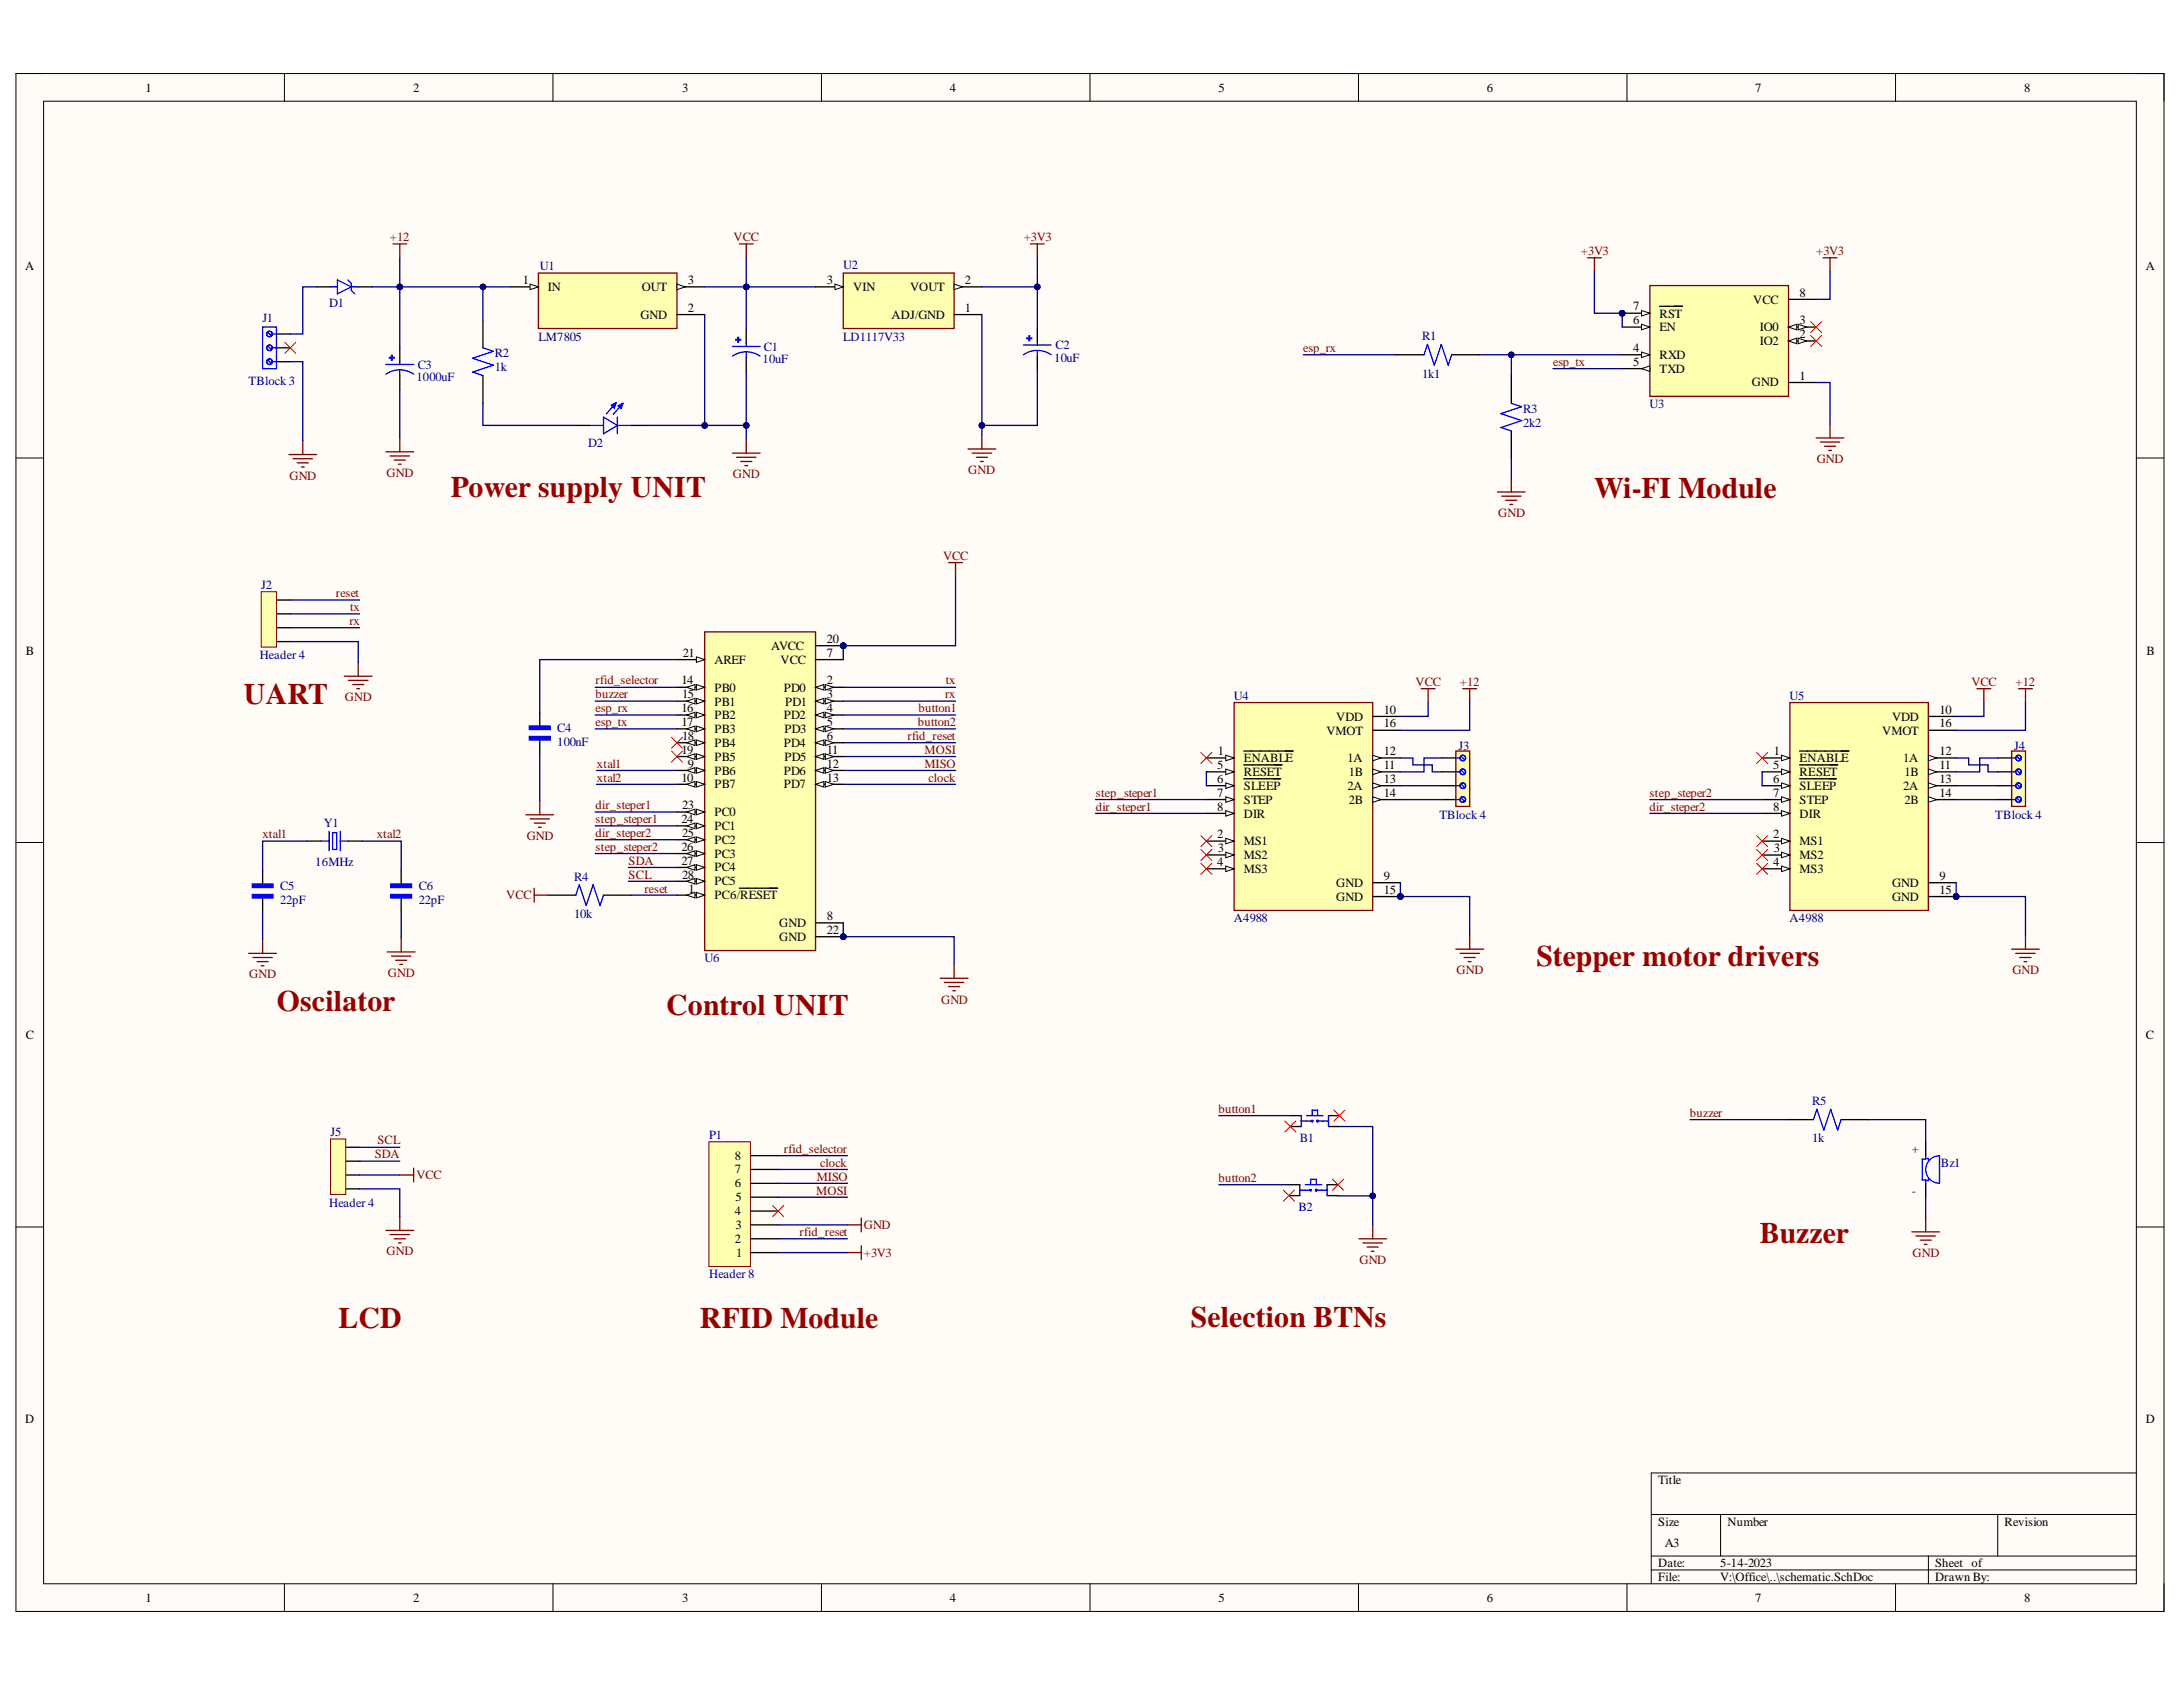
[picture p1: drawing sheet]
<svg xmlns="http://www.w3.org/2000/svg" width="279mm" height="216mm" viewBox="0 0 279 216" stroke-linecap="round" stroke-linejoin="round" font-family="sans-serif">
<defs><g id="words">
<g font-size="3.8" fill="#980000">
<text x="57.7" y="63.6">Power supply UNIT</text>
<text x="204" y="63.8">Wi-FI Module</text>
<text x="31.2" y="90.1">UART</text>
<text x="196.7" y="123.6">Stepper motor drivers</text>
<text x="35.4" y="129.4">Oscilator</text>
<text x="85.3" y="129.9">Control UNIT</text>
<text x="225.2" y="159.1">Buzzer</text>
<text x="43.3" y="170">LCD</text>
<text x="89.6" y="170">RFID Module</text>
<text x="152.4" y="169.8">Selection BTNs</text>
</g>
<g font-size="1.6">
<text x="18.6" y="11.7">1</text>
<text x="52.9" y="11.7">2</text>
<text x="87.3" y="11.7">3</text>
<text x="121.5" y="11.7">4</text>
<text x="156" y="11.7">5</text>
<text x="190.3" y="11.7">6</text>
<text x="224.7" y="11.7">7</text>
<text x="259.1" y="11.7">8</text>
<text x="3.2" y="34.6">A</text>
<text x="274.6" y="34.6">A</text>
<text x="66.9" y="36.4">1</text>
<text x="70.1" y="37.3">IN</text>
<text x="82" y="40.8">GND</text>
<text x="82.1" y="37.3">OUT</text>
<text x="88.1" y="36.4">3</text>
<text x="88.1" y="39.9">2</text>
<text x="105.8" y="36.4">3</text>
<text x="109.2" y="37.3">VIN</text>
<text x="114.1" y="40.8">ADJ/GND</text>
<text x="116.5" y="37.3">VOUT</text>
<text x="123.5" y="36.4">2</text>
<text x="123.5" y="39.9">1</text>
<text x="209" y="39.7">7</text>
<text x="209" y="41.5">6</text>
<text x="212.4" y="40.7">RST</text>
<text x="224.4" y="38.9">VCC</text>
<text x="230.3" y="38">8</text>
<text x="230.3" y="41.5">3</text>
<text x="209" y="45.1">4</text>
<text x="209" y="46.8">5</text>
<text x="212.4" y="42.4">EN</text>
<text x="212.4" y="45.9">RXD</text>
<text x="212.4" y="47.7">TXD</text>
<text x="225.2" y="42.4">IO0</text>
<text x="225.2" y="44.1">IO2</text>
<text x="230.3" y="43.3">2</text>
<text x="224.2" y="49.5">GND</text>
<text x="230.3" y="48.6">1</text>
<text x="3.3" y="83.8">B</text>
<text x="98.7" y="83.2">AVCC</text>
<text x="105.8" y="82.3">20</text>
<text x="274.7" y="83.8">B</text>
<text x="87.2" y="87.6">14</text>
<text x="87.3" y="89.4">15</text>
<text x="87.4" y="84">21</text>
<text x="91.4" y="85">AREF</text>
<text x="91.4" y="88.5">PB0</text>
<text x="99.9" y="85">VCC</text>
<text x="100.3" y="88.5">PD0</text>
<text x="105.8" y="84">7</text>
<text x="105.8" y="87.6">2</text>
<text x="105.8" y="89.4">3</text>
<text x="87.2" y="91.1">16</text>
<text x="87.2" y="92.9">17</text>
<text x="87.3" y="94.7">18</text>
<text x="91.4" y="90.3">PB1</text>
<text x="91.4" y="92.1">PB2</text>
<text x="91.4" y="93.9">PB3</text>
<text x="91.4" y="95.6">PB4</text>
<text x="100.3" y="92.1">PD2</text>
<text x="100.3" y="95.6">PD4</text>
<text x="100.4" y="93.9">PD3</text>
<text x="100.5" y="90.3">PD1</text>
<text x="105.8" y="91.1">4</text>
<text x="105.8" y="92.9">5</text>
<text x="105.8" y="94.7">6</text>
<text x="169.8" y="94">VMOT</text>
<text x="171" y="92.2">VDD</text>
<text x="177.1" y="91.3">10</text>
<text x="177.1" y="93.1">16</text>
<text x="240.9" y="94">VMOT</text>
<text x="242.2" y="92.2">VDD</text>
<text x="248.3" y="91.3">10</text>
<text x="248.3" y="93.1">16</text>
<text x="87.2" y="96.5">19</text>
<text x="87.2" y="100">10</text>
<text x="88.1" y="98.3">9</text>
<text x="91.4" y="97.4">PB5</text>
<text x="91.4" y="99.2">PB6</text>
<text x="91.4" y="100.9">PB7</text>
<text x="100.3" y="99.2">PD6</text>
<text x="100.3" y="100.9">PD7</text>
<text x="100.4" y="97.4">PD5</text>
<text x="105.8" y="96.5">11</text>
<text x="105.8" y="98.3">12</text>
<text x="105.8" y="100">13</text>
<text x="155.8" y="98.4">5</text>
<text x="155.8" y="100.2">6</text>
<text x="155.8" y="102">7</text>
<text x="155.9" y="96.6">1</text>
<text x="159.2" y="97.6">ENABLE</text>
<text x="159.2" y="99.4">RESET</text>
<text x="159.2" y="101.1">SLEEP</text>
<text x="172.5" y="97.6">1A</text>
<text x="172.5" y="101.1">2A</text>
<text x="172.6" y="99.4">1B</text>
<text x="177.1" y="96.6">12</text>
<text x="177.1" y="98.4">11</text>
<text x="177.1" y="100.2">13</text>
<text x="177.1" y="102">14</text>
<text x="226.9" y="98.4">5</text>
<text x="226.9" y="100.2">6</text>
<text x="226.9" y="102">7</text>
<text x="227" y="96.6">1</text>
<text x="230.3" y="97.6">ENABLE</text>
<text x="230.3" y="99.4">RESET</text>
<text x="230.3" y="101.1">SLEEP</text>
<text x="243.6" y="97.6">1A</text>
<text x="243.6" y="101.1">2A</text>
<text x="243.8" y="99.4">1B</text>
<text x="248.3" y="96.6">12</text>
<text x="248.3" y="98.4">11</text>
<text x="248.3" y="100.2">13</text>
<text x="248.3" y="102">14</text>
<text x="87.2" y="105.4">24</text>
<text x="87.3" y="103.6">23</text>
<text x="87.3" y="107.1">25</text>
<text x="91.4" y="104.4">PC0</text>
<text x="91.4" y="106.2">PC1</text>
<text x="91.4" y="108">PC2</text>
<text x="155.8" y="103.7">8</text>
<text x="155.8" y="107.3">2</text>
<text x="159.2" y="102.9">STEP</text>
<text x="159.2" y="104.7">DIR</text>
<text x="172.6" y="102.9">2B</text>
<text x="226.9" y="103.7">8</text>
<text x="226.9" y="107.3">2</text>
<text x="230.3" y="102.9">STEP</text>
<text x="230.3" y="104.7">DIR</text>
<text x="243.8" y="102.9">2B</text>
<text x="87.2" y="108.9">26</text>
<text x="87.2" y="110.7">27</text>
<text x="87.3" y="112.5">28</text>
<text x="91.4" y="109.8">PC3</text>
<text x="91.4" y="111.5">PC4</text>
<text x="91.4" y="113.3">PC5</text>
<text x="155.8" y="110.9">4</text>
<text x="155.9" y="109.1">3</text>
<text x="159.2" y="108.1">MS1</text>
<text x="159.2" y="109.9">MS2</text>
<text x="159.2" y="111.7">MS3</text>
<text x="171" y="113.5">GND</text>
<text x="177.1" y="112.6">9</text>
<text x="226.9" y="110.9">4</text>
<text x="227" y="109.1">3</text>
<text x="230.3" y="108.1">MS1</text>
<text x="230.3" y="109.9">MS2</text>
<text x="230.3" y="111.7">MS3</text>
<text x="242.2" y="113.5">GND</text>
<text x="248.3" y="112.6">9</text>
<text x="88.1" y="114.2">1</text>
<text x="91.4" y="115.1">PC6/RESET</text>
<text x="99.7" y="118.6">GND</text>
<text x="105.8" y="117.8">8</text>
<text x="105.8" y="119.6">22</text>
<text x="171" y="115.2">GND</text>
<text x="177.1" y="114.4">15</text>
<text x="242.2" y="115.2">GND</text>
<text x="248.3" y="114.4">15</text>
<text x="99.7" y="120.4">GND</text>
<text x="3.3" y="133">C</text>
<text x="274.6" y="133">C</text>
<text x="94.1" y="148.5">8</text>
<text x="94.1" y="155.5">4</text>
<text x="94.1" y="151.9">6</text>
<text x="94.1" y="150.2">7</text>
<text x="94.1" y="153.7">5</text>
<text x="94.1" y="159">2</text>
<text x="94.1" y="157.3">3</text>
<text x="94.2" y="160.8">1</text>
<text x="3.2" y="182.1">D</text>
<text x="274.6" y="182.1">D</text>
<text x="212.2" y="189.9">Title</text>
<text x="212.2" y="195.2">Size</text>
<text x="213.1" y="197.9">A3</text>
<text x="221.1" y="195.2">Number</text>
<text x="256.5" y="195.2">Revision</text>
<text x="212.2" y="200.6">Date:</text>
<text x="212.2" y="202.3">File:</text>
<text x="220.2" y="200.6">5-14-2023</text>
<text x="220.2" y="202.3">V:\Office\..\schematic.SchDoc</text>
<text x="247.7" y="200.6">Sheet of</text>
<text x="247.7" y="202.3">Drawn By:</text>
<text x="18.6" y="205">1</text>
<text x="52.9" y="205">2</text>
<text x="87.3" y="205">3</text>
<text x="121.5" y="205">4</text>
<text x="156" y="205">5</text>
<text x="190.3" y="205">6</text>
<text x="224.7" y="205">7</text>
<text x="259.1" y="205">8</text>
</g>
<g font-size="1.6" fill="#800000">
<text x="49.9" y="30.9">+12</text>
<text x="93.9" y="30.9">VCC</text>
<text x="131" y="30.9">+3V3</text>
<text x="202.3" y="32.6">+3V3</text>
<text x="232.4" y="32.6">+3V3</text>
<text x="166.8" y="45.1">esp_rx</text>
<text x="198.8" y="46.8">esp_tx</text>
<text x="232.5" y="59.3">GND</text>
<text x="37" y="61.4">GND</text>
<text x="49.5" y="61">GND</text>
<text x="93.8" y="61.2">GND</text>
<text x="123.9" y="60.6">GND</text>
<text x="120.7" y="71.6">VCC</text>
<text x="191.8" y="66.1">GND</text>
<text x="43" y="76.4">reset</text>
<text x="44.7" y="80">rx</text>
<text x="44.8" y="78.2">tx</text>
<text x="44.2" y="89.7">GND</text>
<text x="76.2" y="87.6">rfid_selector</text>
<text x="76.2" y="89.4">buzzer</text>
<text x="121" y="89.4">rx</text>
<text x="121" y="87.6">tx</text>
<text x="181.2" y="87.8">VCC</text>
<text x="186.8" y="87.8">+12</text>
<text x="252.3" y="87.8">VCC</text>
<text x="258" y="87.8">+12</text>
<text x="76.2" y="91.1">esp_rx</text>
<text x="76.2" y="92.9">esp_tx</text>
<text x="116.1" y="94.7">rfid_reset</text>
<text x="117.5" y="92.9">button2</text>
<text x="117.6" y="91.1">button1</text>
<text x="76.4" y="98.3">xtal1</text>
<text x="76.4" y="100">xtal2</text>
<text x="118.3" y="96.5">MOSI</text>
<text x="118.3" y="98.3">MISO</text>
<text x="118.8" y="100">clock</text>
<text x="140.2" y="102">step_steper1</text>
<text x="211.1" y="102">step_steper2</text>
<text x="33.6" y="107.3">xtal1</text>
<text x="48.2" y="107.3">xtal2</text>
<text x="67.4" y="107.5">GND</text>
<text x="76.2" y="103.6">dir_steper1</text>
<text x="76.2" y="107.1">dir_steper2</text>
<text x="76.2" y="105.4">step_steper1</text>
<text x="140.2" y="103.7">dir_steper1</text>
<text x="211.1" y="103.7">dir_steper2</text>
<text x="76.2" y="108.9">step_steper2</text>
<text x="80.4" y="112.5">SCL</text>
<text x="80.4" y="110.7">SDA</text>
<text x="64.8" y="115.1">VCC</text>
<text x="82.5" y="114.2">reset</text>
<text x="31.9" y="125.2">GND</text>
<text x="49.7" y="125.1">GND</text>
<text x="186.4" y="124.6">GND</text>
<text x="257.6" y="124.6">GND</text>
<text x="120.4" y="128.4">GND</text>
<text x="156" y="142.4">button1</text>
<text x="216.3" y="142.9">buzzer</text>
<text x="48" y="148.2">SDA</text>
<text x="48.3" y="146.4">SCL</text>
<text x="100.3" y="147.5">rfid_selector</text>
<text x="105" y="149.3">clock</text>
<text x="53.3" y="150.9">VCC</text>
<text x="104.5" y="152.9">MOSI</text>
<text x="104.5" y="151.1">MISO</text>
<text x="156" y="151.3">button2</text>
<text x="49.5" y="160.7">GND</text>
<text x="102.3" y="158.2">rfid_reset</text>
<text x="110.6" y="160.8">+3V3</text>
<text x="110.6" y="157.3">GND</text>
<text x="174" y="161.8">GND</text>
<text x="244.8" y="160.8">GND</text>
</g>
<g font-size="1.6" fill="#000080">
<text x="69.1" y="34.6">U1</text>
<text x="107.9" y="34.4">U2</text>
<text x="33.6" y="41.2">J1</text>
<text x="42.1" y="39.2">D1</text>
<text x="53.5" y="47.2">C3</text>
<text x="63.4" y="45.7">R2</text>
<text x="63.4" y="47.5">1k</text>
<text x="68.9" y="43.6">LM7805</text>
<text x="97.6" y="46.5">10uF</text>
<text x="97.8" y="44.9">C1</text>
<text x="107.9" y="43.6">LD1117V33</text>
<text x="134.9" y="46.3">10uF</text>
<text x="135.1" y="44.7">C2</text>
<text x="182" y="43.5">R1</text>
<text x="31.8" y="49.3">TBlock 3</text>
<text x="53.3" y="48.8">1000uF</text>
<text x="182" y="48.4">1k1</text>
<text x="195" y="52.8">R3</text>
<text x="211.1" y="52.2">U3</text>
<text x="75.3" y="57.2">D2</text>
<text x="195" y="54.6">2k2</text>
<text x="33.4" y="75.4">J2</text>
<text x="33.2" y="84.4">Header 4</text>
<text x="157.9" y="89.5">U4</text>
<text x="229.1" y="89.5">U5</text>
<text x="71.3" y="93.7">C4</text>
<text x="71.3" y="95.5">100nF</text>
<text x="186.7" y="96">J3</text>
<text x="257.8" y="96">J4</text>
<text x="41.4" y="105.9">Y1</text>
<text x="184.2" y="104.8">TBlock 4</text>
<text x="255.4" y="104.8">TBlock 4</text>
<text x="35.9" y="113.9">C5</text>
<text x="40.3" y="110.9">16MHz</text>
<text x="53.6" y="113.9">C6</text>
<text x="73.5" y="112.7">R4</text>
<text x="35.9" y="115.7">22pF</text>
<text x="53.6" y="115.7">22pF</text>
<text x="73.5" y="117.5">10k</text>
<text x="157.9" y="118">A4988</text>
<text x="229.1" y="118">A4988</text>
<text x="90.2" y="123.1">U6</text>
<text x="231.9" y="141.5">R5</text>
<text x="42.3" y="145.4">J5</text>
<text x="90.8" y="145.8">P1</text>
<text x="166.4" y="146.1">B1</text>
<text x="231.9" y="146.2">1k</text>
<text x="244.7" y="147.5">+</text>
<text x="248.4" y="149.3">Bz1</text>
<text x="42.1" y="154.5">Header 4</text>
<text x="166.2" y="155">B2</text>
<text x="244.7" y="152.9">-</text>
<text x="90.8" y="163.5">Header 8</text>
</g>
</g></defs>
<path d="M2 9.4h275v196.8h-275z" fill-rule="evenodd" fill="#fffcf8"/>
<path d="M2 9.4h275v196.8h-275z" fill="none" stroke="#000" stroke-width=".13"/>
<path d="M5.6 13h267.8v189.7h-267.8z" fill-rule="evenodd" fill="#fffcf8"/>
<g fill="none" stroke="#000" stroke-width=".13">
<path d="M2 9.4h3.6M5.6 13h267.8v189.7h-267.8zM36.4 9.4v3.6M70.8 9.4v3.6M105.1 9.4v3.6M139.5 9.4v3.6M173.9 9.4v3.6M208.2 9.4v3.6M242.6 9.4v3.6M273.4 9.4h3.6v3.6M2 58.6h3.6M273.4 58.6h3.6"/>
<path d="M2 107.8h3.6M273.4 107.8h3.6M2 157h3.6M273.4 157h3.6M211.3 193.8h62.1M211.3 199.1h62.1M220.2 193.8v5.3M246.8 199.1v3.6M255.7 193.8v5.3M273.4 188.5h-62.1v14.2M36.4 202.7v3.5M70.8 202.7v3.5"/>
<path d="M105.1 202.7v3.5M139.5 202.7v3.5M173.9 202.7v3.5M208.2 202.7v3.5M211.3 200.9h62.1M242.6 202.7v3.5M277 202.7v3.5"/>
</g>
<circle cx="107.9" cy="82.6" r=".35" fill="#000080"/>
<circle cx="107.9" cy="82.6" r=".35" fill="none" stroke="#000080" stroke-width=".13"/>
<circle cx="107.9" cy="119.9" r=".35" fill="#000080"/>
<circle cx="107.9" cy="119.9" r=".35" fill="none" stroke="#000080" stroke-width=".13"/>
<path d="M90.2 80.9h14.2v40.8h-14.2z" fill-rule="evenodd" fill="#ffffb0"/>
<path d="M90.2 80.9h14.2v40.8h-14.2z" fill="none" stroke="#800000" stroke-width=".17"/>
<path d="M86.6 84.4h3.6" fill="none" stroke="#000" stroke-width=".17"/>
<path d="M89.1 84.1l1.1 .3-1.1 .4z" fill="#f8fcff"/>
<path d="M89.1 84.1l1.1 .3-1.1 .4z" fill="none" stroke="#000" stroke-width=".13"/>
<path d="M86.6 88h3.6" fill="none" stroke="#000" stroke-width=".17"/>
<path d="M89.1 87.6l1.1 .4-1.1 .3z" fill="#f8fcff"/>
<path d="M89.1 87.6l1.1 .4-1.1 .3z" fill="none" stroke="#000" stroke-width=".13"/>
<path d="M87.9 88l1.1-.4v.7z" fill="#f8fcff"/>
<path d="M87.9 88l1.1-.4v.7z" fill="none" stroke="#000" stroke-width=".13"/>
<path d="M86.6 89.7h3.6" fill="none" stroke="#000" stroke-width=".17"/>
<path d="M89.1 89.4l1.1 .3-1.1 .4z" fill="#f8fcff"/>
<path d="M89.1 89.4l1.1 .3-1.1 .4z" fill="none" stroke="#000" stroke-width=".13"/>
<path d="M87.9 89.7l1.1-.3v.7z" fill="#f8fcff"/>
<path d="M87.9 89.7l1.1-.3v.7z" fill="none" stroke="#000" stroke-width=".13"/>
<path d="M86.6 91.5h3.6" fill="none" stroke="#000" stroke-width=".17"/>
<path d="M89.1 91.2l1.1 .3-1.1 .4z" fill="#f8fcff"/>
<path d="M89.1 91.2l1.1 .3-1.1 .4z" fill="none" stroke="#000" stroke-width=".13"/>
<path d="M87.9 91.5l1.1-.3v.7z" fill="#f8fcff"/>
<path d="M87.9 91.5l1.1-.3v.7z" fill="none" stroke="#000" stroke-width=".13"/>
<path d="M86.6 93.3h3.6" fill="none" stroke="#000" stroke-width=".17"/>
<path d="M89.1 92.9l1.1 .4-1.1 .3z" fill="#f8fcff"/>
<path d="M89.1 92.9l1.1 .4-1.1 .3z" fill="none" stroke="#000" stroke-width=".13"/>
<path d="M87.9 93.3l1.1-.4v.7z" fill="#f8fcff"/>
<path d="M87.9 93.3l1.1-.4v.7z" fill="none" stroke="#000" stroke-width=".13"/>
<path d="M86.6 95.1h3.6" fill="none" stroke="#000" stroke-width=".17"/>
<path d="M89.1 94.7l1.1 .4-1.1 .3z" fill="#f8fcff"/>
<path d="M89.1 94.7l1.1 .4-1.1 .3z" fill="none" stroke="#000" stroke-width=".13"/>
<path d="M87.9 95.1l1.1-.4v.7z" fill="#f8fcff"/>
<path d="M87.9 95.1l1.1-.4v.7z" fill="none" stroke="#000" stroke-width=".13"/>
<path d="M86.6 96.8h3.6" fill="none" stroke="#000" stroke-width=".17"/>
<path d="M89.1 96.5l1.1 .3-1.1 .4z" fill="#f8fcff"/>
<path d="M89.1 96.5l1.1 .3-1.1 .4z" fill="none" stroke="#000" stroke-width=".13"/>
<path d="M87.9 96.8l1.1-.3v.7z" fill="#f8fcff"/>
<path d="M87.9 96.8l1.1-.3v.7z" fill="none" stroke="#000" stroke-width=".13"/>
<path d="M86.6 98.6h3.6" fill="none" stroke="#000" stroke-width=".17"/>
<path d="M89.1 98.2l1.1 .4-1.1 .4z" fill="#f8fcff"/>
<path d="M89.1 98.2l1.1 .4-1.1 .4z" fill="none" stroke="#000" stroke-width=".13"/>
<path d="M87.9 98.6l1.1-.4v.8z" fill="#f8fcff"/>
<path d="M87.9 98.6l1.1-.4v.8z" fill="none" stroke="#000" stroke-width=".13"/>
<path d="M86.6 100.4h3.6" fill="none" stroke="#000" stroke-width=".17"/>
<path d="M89.1 100l1.1 .4-1.1 .3z" fill="#f8fcff"/>
<path d="M89.1 100l1.1 .4-1.1 .3z" fill="none" stroke="#000" stroke-width=".13"/>
<path d="M87.9 100.4l1.1-.4v.7z" fill="#f8fcff"/>
<path d="M87.9 100.4l1.1-.4v.7z" fill="none" stroke="#000" stroke-width=".13"/>
<path d="M86.6 103.9h3.6" fill="none" stroke="#000" stroke-width=".17"/>
<path d="M89.1 103.6l1.1 .3-1.1 .4z" fill="#f8fcff"/>
<path d="M89.1 103.6l1.1 .3-1.1 .4z" fill="none" stroke="#000" stroke-width=".13"/>
<path d="M87.9 103.9l1.1-.3v.7z" fill="#f8fcff"/>
<path d="M87.9 103.9l1.1-.3v.7z" fill="none" stroke="#000" stroke-width=".13"/>
<path d="M86.6 105.7h3.6" fill="none" stroke="#000" stroke-width=".17"/>
<path d="M89.1 105.3l1.1 .4-1.1 .3z" fill="#f8fcff"/>
<path d="M89.1 105.3l1.1 .4-1.1 .3z" fill="none" stroke="#000" stroke-width=".13"/>
<path d="M87.9 105.7l1.1-.4v.7z" fill="#f8fcff"/>
<path d="M87.9 105.7l1.1-.4v.7z" fill="none" stroke="#000" stroke-width=".13"/>
<path d="M86.6 107.5h3.6" fill="none" stroke="#000" stroke-width=".17"/>
<path d="M89.1 107.1l1.1 .4-1.1 .3z" fill="#f8fcff"/>
<path d="M89.1 107.1l1.1 .4-1.1 .3z" fill="none" stroke="#000" stroke-width=".13"/>
<path d="M87.9 107.5l1.1-.4v.7z" fill="#f8fcff"/>
<path d="M87.9 107.5l1.1-.4v.7z" fill="none" stroke="#000" stroke-width=".13"/>
<path d="M86.6 109.2h3.6" fill="none" stroke="#000" stroke-width=".17"/>
<path d="M89.1 108.9l1.1 .3-1.1 .4z" fill="#f8fcff"/>
<path d="M89.1 108.9l1.1 .3-1.1 .4z" fill="none" stroke="#000" stroke-width=".13"/>
<path d="M87.9 109.2l1.1-.3v.7z" fill="#f8fcff"/>
<path d="M87.9 109.2l1.1-.3v.7z" fill="none" stroke="#000" stroke-width=".13"/>
<path d="M86.6 111h3.6" fill="none" stroke="#000" stroke-width=".17"/>
<path d="M89.1 110.7l1.1 .3-1.1 .4z" fill="#f8fcff"/>
<path d="M89.1 110.7l1.1 .3-1.1 .4z" fill="none" stroke="#000" stroke-width=".13"/>
<path d="M87.9 111l1.1-.3v.7z" fill="#f8fcff"/>
<path d="M87.9 111l1.1-.3v.7z" fill="none" stroke="#000" stroke-width=".13"/>
<path d="M86.6 112.8h3.6" fill="none" stroke="#000" stroke-width=".17"/>
<path d="M89.1 112.4l1.1 .4-1.1 .3z" fill="#f8fcff"/>
<path d="M89.1 112.4l1.1 .4-1.1 .3z" fill="none" stroke="#000" stroke-width=".13"/>
<path d="M87.9 112.8l1.1-.4v.7z" fill="#f8fcff"/>
<path d="M87.9 112.8l1.1-.4v.7z" fill="none" stroke="#000" stroke-width=".13"/>
<path d="M86.6 114.6h3.6" fill="none" stroke="#000" stroke-width=".17"/>
<path d="M89.1 114.2l1.1 .4-1.1 .3z" fill="#f8fcff"/>
<path d="M89.1 114.2l1.1 .4-1.1 .3z" fill="none" stroke="#000" stroke-width=".13"/>
<path d="M87.9 114.6l1.1-.4v.7z" fill="#f8fcff"/>
<path d="M87.9 114.6l1.1-.4v.7z" fill="none" stroke="#000" stroke-width=".13"/>
<path d="M104.4 82.6h3.5M94.6 113.7h4.9" fill="none" stroke="#000" stroke-width=".17"/>
<circle cx="107.9" cy="82.6" r=".35" fill="#000080"/>
<circle cx="107.9" cy="82.6" r=".35" fill="none" stroke="#000080" stroke-width=".13"/>
<path d="M104.4 84.4h3.5M104.4 88h3.5" fill="none" stroke="#000" stroke-width=".17"/>
<path d="M104.4 88l1-.4v.7z" fill="#f8fcff"/>
<path d="M104.4 88l1-.4v.7z" fill="none" stroke="#000" stroke-width=".13"/>
<path d="M105.6 87.6l1.1 .4-1.1 .3z" fill="#f8fcff"/>
<path d="M105.6 87.6l1.1 .4-1.1 .3z" fill="none" stroke="#000" stroke-width=".13"/>
<path d="M104.4 89.7h3.5" fill="none" stroke="#000" stroke-width=".17"/>
<path d="M104.4 89.7l1-.3v.7z" fill="#f8fcff"/>
<path d="M104.4 89.7l1-.3v.7z" fill="none" stroke="#000" stroke-width=".13"/>
<path d="M105.6 89.4l1.1 .3-1.1 .4z" fill="#f8fcff"/>
<path d="M105.6 89.4l1.1 .3-1.1 .4z" fill="none" stroke="#000" stroke-width=".13"/>
<path d="M104.4 91.5h3.5" fill="none" stroke="#000" stroke-width=".17"/>
<path d="M104.4 91.5l1-.3v.7z" fill="#f8fcff"/>
<path d="M104.4 91.5l1-.3v.7z" fill="none" stroke="#000" stroke-width=".13"/>
<path d="M105.6 91.2l1.1 .3-1.1 .4z" fill="#f8fcff"/>
<path d="M105.6 91.2l1.1 .3-1.1 .4z" fill="none" stroke="#000" stroke-width=".13"/>
<path d="M104.4 93.3h3.5" fill="none" stroke="#000" stroke-width=".17"/>
<path d="M104.4 93.3l1-.4v.7z" fill="#f8fcff"/>
<path d="M104.4 93.3l1-.4v.7z" fill="none" stroke="#000" stroke-width=".13"/>
<path d="M105.6 92.9l1.1 .4-1.1 .3z" fill="#f8fcff"/>
<path d="M105.6 92.9l1.1 .4-1.1 .3z" fill="none" stroke="#000" stroke-width=".13"/>
<path d="M104.4 95.1h3.5" fill="none" stroke="#000" stroke-width=".17"/>
<path d="M104.4 95.1l1-.4v.7z" fill="#f8fcff"/>
<path d="M104.4 95.1l1-.4v.7z" fill="none" stroke="#000" stroke-width=".13"/>
<path d="M105.6 94.7l1.1 .4-1.1 .3z" fill="#f8fcff"/>
<path d="M105.6 94.7l1.1 .4-1.1 .3z" fill="none" stroke="#000" stroke-width=".13"/>
<path d="M104.4 96.8h3.5" fill="none" stroke="#000" stroke-width=".17"/>
<path d="M104.4 96.8l1-.3v.7z" fill="#f8fcff"/>
<path d="M104.4 96.8l1-.3v.7z" fill="none" stroke="#000" stroke-width=".13"/>
<path d="M105.6 96.5l1.1 .3-1.1 .4z" fill="#f8fcff"/>
<path d="M105.6 96.5l1.1 .3-1.1 .4z" fill="none" stroke="#000" stroke-width=".13"/>
<path d="M104.4 98.6h3.5" fill="none" stroke="#000" stroke-width=".17"/>
<path d="M104.4 98.6l1-.4v.8z" fill="#f8fcff"/>
<path d="M104.4 98.6l1-.4v.8z" fill="none" stroke="#000" stroke-width=".13"/>
<path d="M105.6 98.2l1.1 .4-1.1 .4z" fill="#f8fcff"/>
<path d="M105.6 98.2l1.1 .4-1.1 .4z" fill="none" stroke="#000" stroke-width=".13"/>
<path d="M104.4 100.4h3.5" fill="none" stroke="#000" stroke-width=".17"/>
<path d="M104.4 100.4l1-.4v.7z" fill="#f8fcff"/>
<path d="M104.4 100.4l1-.4v.7z" fill="none" stroke="#000" stroke-width=".13"/>
<path d="M105.6 100l1.1 .4-1.1 .3z" fill="#f8fcff"/>
<path d="M105.6 100l1.1 .4-1.1 .3z" fill="none" stroke="#000" stroke-width=".13"/>
<path d="M104.4 118.1h3.5M104.4 119.9h3.5" fill="none" stroke="#000" stroke-width=".17"/>
<circle cx="107.9" cy="119.9" r=".35" fill="#000080"/>
<circle cx="107.9" cy="119.9" r=".35" fill="none" stroke="#000080" stroke-width=".13"/>
<path d="M67.8 94.3h2.6v.4h-2.6zM67.8 92.9h2.6v.5h-2.6zM32.3 114.5h2.6v.4h-2.6zM32.3 113.1h2.6v.5h-2.6zM41.1 107.6h1M42.1 106.4v2.5M42.6 106.6h.5v2.1h-.5zM43.5 107.6h1.1M43.5 106.4v2.5M50 114.5h2.7v.4h-2.7zM50 113.1h2.7v.5h-2.7zM73.7 114.6l.4-1.4 .9 2.7 .9-2.7 .9 2.7 .4-1.3" fill="none" stroke="#00f" stroke-width=".17"/>
<g fill="none" stroke="#000" stroke-width=".17">
<path d="M35.4 76.8h1.8M35.4 78.6h1.8M35.4 80.3h1.8M35.4 82.1h1.8M69.1 91.2v1.7M69.1 94.7v1.8M33.6 111.4v1.7M33.6 114.9v1.8M39.3 107.6h1.8M44.6 107.6h1.8M51.3 111.4v1.7M51.3 114.9v1.8"/>
<path d="M70.1 114.6h3.6M77.2 114.6h3.6"/>
</g>
<path d="M67.8 94.5h2.6M67.8 93.1h2.6M32.3 114.7h2.6M32.3 113.4h2.6M50 114.7h2.7M50 113.4h2.7" fill="none" stroke="#00f" stroke-width=".44"/>
<g fill="none" stroke="#800000" stroke-width=".17">
<path d="M121.4 72h1.8M122.3 72v1.8M67.3 104.3h3.6M67.8 104.8h2.5M68.4 105.3h1.4M68.4 113.7v1.7M68.4 114.6h1.7M68.9 105.9h.4M69.1 102.5v1.8M31.8 122h3.6M32.4 122.5h2.4M32.9 123.1h1.4"/>
<path d="M33.4 123.6h.4M33.6 120.2v1.8M49.6 121.8h3.5M50.1 122.4h2.5M50.6 122.9h1.5M51.2 123.4h.3M51.3 120.1v1.7M120.3 125.2h3.6M120.9 125.7h2.5M121.4 126.3h1.4M121.9 126.8h.4M122.1 123.4v1.8"/>
</g>
<path d="M33.4 75.7h2v7.1h-2z" fill-rule="evenodd" fill="#ffffb0"/>
<path d="M33.4 75.7h2v7.1h-2z" fill="none" stroke="#800000" stroke-width=".13"/>
<path d="M44.1 86.5h3.5M44.6 87.1h2.5M45.1 87.6h1.5M45.7 88.1h.3M45.8 84.8v1.7" fill="none" stroke="#800000" stroke-width=".17"/>
<path d="M68.9 34.9h17.7v7.1h-17.7z" fill-rule="evenodd" fill="#ffffb0"/>
<path d="M68.9 34.9h17.7v7.1h-17.7z" fill="none" stroke="#800000" stroke-width=".17"/>
<path d="M65.4 36.7h3.5" fill="none" stroke="#000" stroke-width=".17"/>
<path d="M67.8 36.4l1.1 .3-1.1 .4z" fill="#f8fcff"/>
<path d="M67.8 36.4l1.1 .3-1.1 .4z" fill="none" stroke="#000" stroke-width=".13"/>
<path d="M86.6 36.7h3.6" fill="none" stroke="#000" stroke-width=".17"/>
<path d="M86.6 36.4l1.1 .3-1.1 .4z" fill="#f8fcff"/>
<path d="M86.6 36.4l1.1 .3-1.1 .4z" fill="none" stroke="#000" stroke-width=".13"/>
<path d="M86.6 40.3h3.6" fill="none" stroke="#000" stroke-width=".17"/>
<path d="M107.9 34.9h14.2v7.1h-14.2z" fill-rule="evenodd" fill="#ffffb0"/>
<path d="M107.9 34.9h14.2v7.1h-14.2z" fill="none" stroke="#800000" stroke-width=".17"/>
<path d="M104.4 36.7h3.5" fill="none" stroke="#000" stroke-width=".17"/>
<path d="M106.9 36.4l1 .3-1 .4z" fill="#f8fcff"/>
<path d="M106.9 36.4l1 .3-1 .4z" fill="none" stroke="#000" stroke-width=".13"/>
<path d="M122.1 36.7h3.6" fill="none" stroke="#000" stroke-width=".17"/>
<path d="M122.1 36.4l1.1 .3-1.1 .4z" fill="#f8fcff"/>
<path d="M122.1 36.4l1.1 .3-1.1 .4z" fill="none" stroke="#000" stroke-width=".13"/>
<path d="M122.1 40.3h3.6" fill="none" stroke="#000" stroke-width=".17"/>
<path d="M50.1 45.5h.1v.6h-.1z" fill-rule="evenodd" fill="#00f"/>
<path d="M50.1 45.5h.1v.6h-.1z" fill="none" stroke="#00f" stroke-width=".17"/>
<path d="M49.8 45.7h.7v.1h-.7z" fill-rule="evenodd" fill="#00f"/>
<g fill="none" stroke="#00f" stroke-width=".17">
<path d="M42.3 36.7h.9M43.2 35.8l1.8 .9-1.8 .9zM44.5 35.8l.5 .5v.9l.4 .4M45 36.7h.8M33.6 41.9h1.8v5.3h-1.8zM34.3 46.1l.4 .4M34.3 44.3l.4 .4M34.3 42.6l.4 .3M34.8 46.3h.6M34.8 44.5h.6M34.8 42.7h.6M49.4 47.9a3.1 3.1 0 0 1 3.5 0"/>
<path d="M49.4 46.6h3.5M49.8 45.7h.7v.1h-.7zM51.2 46.3v.3M51.2 47.4v.7M61.8 44.5l1.3 .5-2.6 .8 2.6 .9-2.6 .9 1.3 .5M75.5 54.4h1.7M77.2 53.4l1.8 1-1.8 1.1zM78.5 51.8l-.1 .1M78.6 51.7v.5M78.9 51.5l-1.3 1.5M78.9 51.5l-.7 .4 .4 .3M78.9 51.5l-.3 .7"/>
<path d="M79 53.4v2.1M79 54.4h1.8M79.4 51.9l-.2 .1M79.4 51.8h.1v.5M79.7 51.6l-1.2 1.4M79.7 51.6l-.6 .3 .4 .4M79.7 51.6l-.2 .7"/>
<circle cx="34.5" cy="44.5" r=".36"/>
<circle cx="34.5" cy="42.7" r=".35"/>
<circle cx="34.5" cy="46.3" r=".35"/>
</g>
<path d="M40.5 36.7h1.8M45.8 36.7h1.8M35.4 46.3h1.8M35.4 44.5h1.8M35.4 42.7h1.8M51.2 44.5v1.8M51.2 48.1v1.7M61.8 41v3.5M61.8 48.1v3.5M73.7 54.4h1.8M80.8 54.4h1.8" fill="none" stroke="#000" stroke-width=".17"/>
<path d="M94.4 43.2h.1v.6h-.1z" fill-rule="evenodd" fill="#00f"/>
<path d="M94.4 43.2h.1v.6h-.1z" fill="none" stroke="#00f" stroke-width=".17"/>
<path d="M94.2 43.4h.6v.1h-.6z" fill-rule="evenodd" fill="#00f"/>
<path d="M93.7 45.6a3.1 3.1 0 0 1 3.6 0M93.7 44.3h3.6M94.2 43.4h.6v.1h-.6zM95.5 44v.3M95.5 45v.8" fill="none" stroke="#00f" stroke-width=".17"/>
<path d="M95.5 42.2v1.8M95.5 45.8v1.7" fill="none" stroke="#000" stroke-width=".17"/>
<path d="M131.7 43h.1v.6h-.1z" fill-rule="evenodd" fill="#00f"/>
<path d="M131.7 43h.1v.6h-.1z" fill="none" stroke="#00f" stroke-width=".17"/>
<path d="M131.4 43.3h.6h-.6z" fill-rule="evenodd" fill="#00f"/>
<path d="M131 45.4a3.1 3.1 0 0 1 3.5 0M131 44.2h3.5M131.4 43.3h.6h-.6zM132.8 43.8v.4M132.8 44.9v.7" fill="none" stroke="#00f" stroke-width=".17"/>
<path d="M132.8 42v1.8M132.8 45.6v1.8" fill="none" stroke="#000" stroke-width=".17"/>
<g fill="none" stroke="#800000" stroke-width=".17">
<path d="M50.3 31.2h1.8M51.2 31.2v1.8M94.6 31.2h1.8M95.5 31.2v1.8M131.9 31.2h1.7M132.8 31.2v1.8M37 58.2h3.5M37.5 58.7h2.5M38 59.2h1.5M38.6 59.8h.3M38.8 56.4v1.8M49.4 57.8h3.5"/>
<path d="M49.9 58.4h2.5M50.5 58.9h1.4M51 59.4h.3M51.2 56v1.8M93.7 58h3.6M94.3 58.5h2.5M94.8 59.1h1.4M95.3 59.6h.4M95.5 56.2v1.8M123.9 57.5h3.5M124.4 58h2.5M125 58.5h1.4"/>
<path d="M125.5 59.1h.3M125.7 55.7v1.8"/>
</g>
<path d="M36.4 43.8l1.5 1.4M37.9 43.8l-1.5 1.4" fill="none" stroke="#f00" stroke-width=".13"/>
<circle cx="207.6" cy="40.1" r=".35" fill="#000080"/>
<circle cx="207.6" cy="40.1" r=".35" fill="none" stroke="#000080" stroke-width=".13"/>
<path d="M211.2 36.5h17.7v14.2h-17.7z" fill-rule="evenodd" fill="#ffffb0"/>
<path d="M211.2 36.5h17.7v14.2h-17.7z" fill="none" stroke="#800000" stroke-width=".17"/>
<path d="M207.6 40.1h3.6" fill="none" stroke="#000" stroke-width=".17"/>
<path d="M210.1 39.7l1.1 .4-1.1 .3z" fill="#f8fcff"/>
<path d="M210.1 39.7l1.1 .4-1.1 .3z" fill="none" stroke="#000" stroke-width=".13"/>
<path d="M212.4 39.2h2.9" fill="none" stroke="#000" stroke-width=".17"/>
<circle cx="207.6" cy="40.1" r=".35" fill="#000080"/>
<circle cx="207.6" cy="40.1" r=".35" fill="none" stroke="#000080" stroke-width=".13"/>
<path d="M207.6 41.9h3.6" fill="none" stroke="#000" stroke-width=".17"/>
<path d="M210.1 41.5l1.1 .4-1.1 .3z" fill="#f8fcff"/>
<path d="M210.1 41.5l1.1 .4-1.1 .3z" fill="none" stroke="#000" stroke-width=".13"/>
<path d="M207.6 45.4h3.6" fill="none" stroke="#000" stroke-width=".17"/>
<path d="M210.1 45.1l1.1 .3-1.1 .4z" fill="#f8fcff"/>
<path d="M210.1 45.1l1.1 .3-1.1 .4z" fill="none" stroke="#000" stroke-width=".13"/>
<path d="M207.6 47.2h3.6" fill="none" stroke="#000" stroke-width=".17"/>
<path d="M210.1 47.2l1.1-.4v.7z" fill="#f8fcff"/>
<path d="M210.1 47.2l1.1-.4v.7z" fill="none" stroke="#000" stroke-width=".13"/>
<path d="M228.9 38.3h3.5M228.9 41.9h3.5" fill="none" stroke="#000" stroke-width=".17"/>
<path d="M228.9 41.9l1.1-.4v.7z" fill="#f8fcff"/>
<path d="M228.9 41.9l1.1-.4v.7z" fill="none" stroke="#000" stroke-width=".13"/>
<path d="M230.1 41.5l1.1 .4-1.1 .3z" fill="#f8fcff"/>
<path d="M230.1 41.5l1.1 .4-1.1 .3z" fill="none" stroke="#000" stroke-width=".13"/>
<path d="M228.9 43.6h3.5" fill="none" stroke="#000" stroke-width=".17"/>
<path d="M228.9 43.6l1.1-.3v.7z" fill="#f8fcff"/>
<path d="M228.9 43.6l1.1-.3v.7z" fill="none" stroke="#000" stroke-width=".13"/>
<path d="M230.1 43.3l1.1 .3-1.1 .4z" fill="#f8fcff"/>
<path d="M230.1 43.3l1.1 .3-1.1 .4z" fill="none" stroke="#000" stroke-width=".13"/>
<path d="M178.7 45.4h3.6M185.8 45.4h3.6M193.4 48.1v3.5M193.4 55.2v3.5M228.9 49h3.5" fill="none" stroke="#000" stroke-width=".17"/>
<g fill="none" stroke="#800000" stroke-width=".17">
<path d="M203.2 33h1.8M204.1 33v1.8M233.3 33h1.8M234.2 33v1.8M232.4 56h3.6M233 56.6h2.5M233.5 57.1h1.4M234 57.6h.4M234.2 54.3v1.7M191.7 63h3.5M192.2 63.5h2.5M192.7 64h1.4"/>
<path d="M193.3 64.6h.3M193.4 61.2v1.8"/>
</g>
<path d="M231.7 41.2l1.5 1.4M231.7 42.9l1.5 1.4M233.2 41.2l-1.5 1.4M233.2 42.9l-1.5 1.4" fill="none" stroke="#f00" stroke-width=".13"/>
<path d="M182.3 45.4l.4-1.3 .9 2.6 .9-2.6 .9 2.6 .4-1.3M193.4 51.6l1.4 .5-2.7 .8 2.7 .9-2.7 .9 1.3 .5" fill="none" stroke="#00f" stroke-width=".17"/>
<circle cx="179.2" cy="114.7" r=".35" fill="#000080"/>
<circle cx="179.2" cy="114.7" r=".35" fill="none" stroke="#000080" stroke-width=".13"/>
<path d="M157.9 89.9h17.8v26.6h-17.8z" fill-rule="evenodd" fill="#ffffb0"/>
<path d="M157.9 89.9h17.8v26.6h-17.8z" fill="none" stroke="#800000" stroke-width=".17"/>
<path d="M154.4 97h3.5" fill="none" stroke="#000" stroke-width=".17"/>
<path d="M156.9 96.6l1 .4-1 .4z" fill="#f8fcff"/>
<path d="M156.9 96.6l1 .4-1 .4z" fill="none" stroke="#000" stroke-width=".13"/>
<path d="M154.4 98.8h3.5M159.2 96.1h6.3" fill="none" stroke="#000" stroke-width=".17"/>
<path d="M156.9 98.4l1 .4-1 .3z" fill="#f8fcff"/>
<path d="M156.9 98.4l1 .4-1 .3z" fill="none" stroke="#000" stroke-width=".13"/>
<path d="M159.2 97.9h4.9M154.4 100.6h3.5" fill="none" stroke="#000" stroke-width=".17"/>
<path d="M156.9 100.2l1 .4-1 .3z" fill="#f8fcff"/>
<path d="M156.9 100.2l1 .4-1 .3z" fill="none" stroke="#000" stroke-width=".13"/>
<path d="M159.2 99.7h4.7M154.4 102.3h3.5" fill="none" stroke="#000" stroke-width=".17"/>
<path d="M156.9 102l1 .3-1 .4z" fill="#f8fcff"/>
<path d="M156.9 102l1 .3-1 .4z" fill="none" stroke="#000" stroke-width=".13"/>
<path d="M154.4 104.1h3.5" fill="none" stroke="#000" stroke-width=".17"/>
<path d="M156.9 103.7l1 .4-1 .4z" fill="#f8fcff"/>
<path d="M156.9 103.7l1 .4-1 .4z" fill="none" stroke="#000" stroke-width=".13"/>
<path d="M154.4 107.6h3.5" fill="none" stroke="#000" stroke-width=".17"/>
<path d="M156.9 107.3l1 .3-1 .4z" fill="#f8fcff"/>
<path d="M156.9 107.3l1 .3-1 .4z" fill="none" stroke="#000" stroke-width=".13"/>
<path d="M154.4 109.4h3.5" fill="none" stroke="#000" stroke-width=".17"/>
<path d="M156.9 109.1l1 .3-1 .4z" fill="#f8fcff"/>
<path d="M156.9 109.1l1 .3-1 .4z" fill="none" stroke="#000" stroke-width=".13"/>
<path d="M154.4 111.2h3.5" fill="none" stroke="#000" stroke-width=".17"/>
<path d="M156.9 110.8l1 .4-1 .3z" fill="#f8fcff"/>
<path d="M156.9 110.8l1 .4-1 .3z" fill="none" stroke="#000" stroke-width=".13"/>
<path d="M175.7 91.7h3.5M175.7 93.5h3.5M175.7 97h3.5" fill="none" stroke="#000" stroke-width=".17"/>
<path d="M175.7 96.7l1.1 .3-1.1 .4z" fill="#f8fcff"/>
<path d="M175.7 96.7l1.1 .3-1.1 .4z" fill="none" stroke="#000" stroke-width=".13"/>
<path d="M175.7 98.8h3.5" fill="none" stroke="#000" stroke-width=".17"/>
<path d="M175.7 98.4l1.1 .4-1.1 .3z" fill="#f8fcff"/>
<path d="M175.7 98.4l1.1 .4-1.1 .3z" fill="none" stroke="#000" stroke-width=".13"/>
<path d="M175.7 100.6h3.5" fill="none" stroke="#000" stroke-width=".17"/>
<path d="M175.7 100.2l1.1 .4-1.1 .3z" fill="#f8fcff"/>
<path d="M175.7 100.2l1.1 .4-1.1 .3z" fill="none" stroke="#000" stroke-width=".13"/>
<path d="M175.7 102.3h3.5" fill="none" stroke="#000" stroke-width=".17"/>
<path d="M175.7 102l1.1 .3-1.1 .4z" fill="#f8fcff"/>
<path d="M175.7 102l1.1 .3-1.1 .4z" fill="none" stroke="#000" stroke-width=".13"/>
<path d="M175.7 113h3.5M175.7 114.7h3.5" fill="none" stroke="#000" stroke-width=".17"/>
<circle cx="179.2" cy="114.7" r=".35" fill="#000080"/>
<circle cx="179.2" cy="114.7" r=".35" fill="none" stroke="#000080" stroke-width=".13"/>
<path d="M181.9 88.1h1.8M182.8 88.1v1.8M187.2 88.1h1.8M188.1 88.1v1.8M188.1 119.7v1.8M186.3 121.5h3.6M186.9 122h2.5M187.4 122.5h1.4M187.9 123.1h.4" fill="none" stroke="#800000" stroke-width=".17"/>
<path d="M153.7 96.3l1.4 1.4M155.1 96.3l-1.4 1.4M153.7 106.9l1.4 1.5M153.7 108.7l1.4 1.4M153.7 110.5l1.4 1.4M155.1 106.9l-1.4 1.5M155.1 108.7l-1.4 1.4M155.1 110.5l-1.4 1.4" fill="none" stroke="#f00" stroke-width=".13"/>
<path d="M186.3 96.1h1.8v7.1h-1.8z" fill-rule="evenodd" fill="#ffffb0"/>
<path d="M186.3 96.1h1.8v7.1h-1.8z" fill="none" stroke="#800000" stroke-width=".17"/>
<g fill="none" stroke="#00f" stroke-width=".17">
<path d="M186.3 97h.6M186.3 98.8h.6M187 96.8l.4 .4M187 98.6l.4 .4M186.3 100.6h.6M186.3 102.3h.6M187 100.4l.4 .3M187 102.2l.4 .3"/>
<circle cx="187.2" cy="98.8" r=".36"/>
<circle cx="187.2" cy="97" r=".35"/>
<circle cx="187.2" cy="100.6" r=".35"/>
<circle cx="187.2" cy="102.3" r=".35"/>
</g>
<path d="M184.6 97h1.7M184.6 98.8h1.7M184.6 100.6h1.7M184.6 102.3h1.7" fill="none" stroke="#000" stroke-width=".17"/>
<circle cx="250.4" cy="114.7" r=".35" fill="#000080"/>
<circle cx="250.4" cy="114.7" r=".35" fill="none" stroke="#000080" stroke-width=".13"/>
<path d="M229.1 89.9h17.7v26.6h-17.7z" fill-rule="evenodd" fill="#ffffb0"/>
<path d="M229.1 89.9h17.7v26.6h-17.7z" fill="none" stroke="#800000" stroke-width=".17"/>
<path d="M225.5 97h3.6" fill="none" stroke="#000" stroke-width=".17"/>
<path d="M228 96.7l1.1 .3-1.1 .4z" fill="#f8fcff"/>
<path d="M228 96.7l1.1 .3-1.1 .4z" fill="none" stroke="#000" stroke-width=".13"/>
<path d="M225.5 98.8h3.6M230.3 96.1h6.3" fill="none" stroke="#000" stroke-width=".17"/>
<path d="M228 98.4l1.1 .4-1.1 .3z" fill="#f8fcff"/>
<path d="M228 98.4l1.1 .4-1.1 .3z" fill="none" stroke="#000" stroke-width=".13"/>
<path d="M230.3 97.9h4.9M225.5 100.6h3.6" fill="none" stroke="#000" stroke-width=".17"/>
<path d="M228 100.2l1.1 .4-1.1 .3z" fill="#f8fcff"/>
<path d="M228 100.2l1.1 .4-1.1 .3z" fill="none" stroke="#000" stroke-width=".13"/>
<path d="M230.3 99.7h4.7M225.5 102.3h3.6" fill="none" stroke="#000" stroke-width=".17"/>
<path d="M228 102l1.1 .3-1.1 .4z" fill="#f8fcff"/>
<path d="M228 102l1.1 .3-1.1 .4z" fill="none" stroke="#000" stroke-width=".13"/>
<path d="M225.5 104.1h3.6" fill="none" stroke="#000" stroke-width=".17"/>
<path d="M228 103.7l1.1 .4-1.1 .4z" fill="#f8fcff"/>
<path d="M228 103.7l1.1 .4-1.1 .4z" fill="none" stroke="#000" stroke-width=".13"/>
<path d="M225.5 107.6h3.6" fill="none" stroke="#000" stroke-width=".17"/>
<path d="M228 107.3l1.1 .3-1.1 .4z" fill="#f8fcff"/>
<path d="M228 107.3l1.1 .3-1.1 .4z" fill="none" stroke="#000" stroke-width=".13"/>
<path d="M225.5 109.4h3.6" fill="none" stroke="#000" stroke-width=".17"/>
<path d="M228 109.1l1.1 .3-1.1 .4z" fill="#f8fcff"/>
<path d="M228 109.1l1.1 .3-1.1 .4z" fill="none" stroke="#000" stroke-width=".13"/>
<path d="M225.5 111.2h3.6" fill="none" stroke="#000" stroke-width=".17"/>
<path d="M228 110.8l1.1 .4-1.1 .3z" fill="#f8fcff"/>
<path d="M228 110.8l1.1 .4-1.1 .3z" fill="none" stroke="#000" stroke-width=".13"/>
<path d="M246.8 91.7h3.6M246.8 93.5h3.6M246.8 97h3.6" fill="none" stroke="#000" stroke-width=".17"/>
<path d="M246.8 96.7l1.1 .3-1.1 .4z" fill="#f8fcff"/>
<path d="M246.8 96.7l1.1 .3-1.1 .4z" fill="none" stroke="#000" stroke-width=".13"/>
<path d="M246.8 98.8h3.6" fill="none" stroke="#000" stroke-width=".17"/>
<path d="M246.8 98.4l1.1 .4-1.1 .3z" fill="#f8fcff"/>
<path d="M246.8 98.4l1.1 .4-1.1 .3z" fill="none" stroke="#000" stroke-width=".13"/>
<path d="M246.8 100.6h3.6" fill="none" stroke="#000" stroke-width=".17"/>
<path d="M246.8 100.2l1.1 .4-1.1 .3z" fill="#f8fcff"/>
<path d="M246.8 100.2l1.1 .4-1.1 .3z" fill="none" stroke="#000" stroke-width=".13"/>
<path d="M246.8 102.3h3.6" fill="none" stroke="#000" stroke-width=".17"/>
<path d="M246.8 102l1.1 .3-1.1 .4z" fill="#f8fcff"/>
<path d="M246.8 102l1.1 .3-1.1 .4z" fill="none" stroke="#000" stroke-width=".13"/>
<path d="M246.8 113h3.6M246.8 114.7h3.6" fill="none" stroke="#000" stroke-width=".17"/>
<circle cx="250.4" cy="114.7" r=".35" fill="#000080"/>
<circle cx="250.4" cy="114.7" r=".35" fill="none" stroke="#000080" stroke-width=".13"/>
<path d="M253 88.1h1.8M253.9 88.1v1.8M258.4 88.1h1.7M259.2 88.1v1.8M259.2 119.7v1.8M257.5 121.5h3.5M258 122h2.5M258.5 122.5h1.4M259.1 123.1h.3" fill="none" stroke="#800000" stroke-width=".17"/>
<path d="M224.8 96.3l1.4 1.4M226.2 96.3l-1.4 1.4M224.8 106.9l1.4 1.5M224.8 108.7l1.4 1.4M224.8 110.5l1.4 1.4M226.2 106.9l-1.4 1.5M226.2 108.7l-1.4 1.4M226.2 110.5l-1.4 1.4" fill="none" stroke="#f00" stroke-width=".13"/>
<path d="M257.5 96.1h1.7v7.1h-1.7z" fill-rule="evenodd" fill="#ffffb0"/>
<path d="M257.5 96.1h1.7v7.1h-1.7z" fill="none" stroke="#800000" stroke-width=".17"/>
<g fill="none" stroke="#00f" stroke-width=".17">
<path d="M257.5 97h.5M257.5 98.8h.5M258.2 96.8l.3 .4M258.2 98.6l.3 .4M257.5 100.6h.5M257.5 102.3h.5M258.2 100.4l.3 .3M258.2 102.2l.3 .3"/>
<circle cx="258.3" cy="98.8" r=".36"/>
<circle cx="258.3" cy="97" r=".35"/>
<circle cx="258.3" cy="100.6" r=".35"/>
<circle cx="258.3" cy="102.3" r=".35"/>
</g>
<path d="M255.7 97h1.8M255.7 98.8h1.8M255.7 100.6h1.8M255.7 102.3h1.8" fill="none" stroke="#000" stroke-width=".17"/>
<path d="M90.7 146.1h5.3v16h-5.3z" fill-rule="evenodd" fill="#ffffb0"/>
<path d="M90.7 146.1h5.3v16h-5.3z" fill="none" stroke="#800000" stroke-width=".13"/>
<g fill="none" stroke="#000" stroke-width=".17">
<path d="M44.3 146.8h1.7M44.3 148.6h1.7M44.3 150.4h1.7M44.3 152.2h1.7M96 158.5h3.6M96 156.8h3.6M96 155h3.6M96 153.2h3.6M96 151.4h3.6M96 149.7h3.6M96 147.9h3.6M165 151.6h1.4"/>
<path d="M165 153h1.4M165.1 142.8h1.4M165.1 144.2h1.4M169.9 151.6h1.4M169.9 153h1.4M170 142.8h1.4M170 144.2h1.4M96 160.3h3.6"/>
</g>
<path d="M108.5 156.8h1.7M110.2 155.9v1.7M110.2 159.4v1.8M173.9 158.5h3.6M174.4 159.1h2.5M175 159.6h1.4M175.7 156.8v1.7M108.5 160.3h1.7M175.5 160.1h.4" fill="none" stroke="#800000" stroke-width=".17"/>
<path d="M98.9 154.3l1.4 1.4M100.3 154.3l-1.4 1.4M164.3 152.3l1.4 1.4M164.4 143.5l1.5 1.4M165.7 152.3l-1.4 1.4M165.9 143.5l-1.5 1.4M170.5 150.9l1.5 1.4M170.7 142.1l1.4 1.4M172 150.9l-1.5 1.4M172.1 142.1l-1.4 1.4" fill="none" stroke="#f00" stroke-width=".13"/>
<g fill="none" stroke="#00f" stroke-width=".17">
<path d="M166.4 152.3h1.4M166.4 151.6v1.4M166.5 143.5h1.4M166.5 142.8v1.4M167.1 151.6h2.1M167.2 142.8h2.1M167.8 151.6v-.7h.7v.7M167.9 142.8v-.7h.7v.7M168.5 152.3h1.4M168.6 143.5h1.4M169.9 151.6v1.4M170 142.8v1.4"/>
<circle cx="167.8" cy="152.3" r=".09"/>
<circle cx="167.9" cy="143.5" r=".09"/>
<circle cx="168.5" cy="152.3" r=".1"/>
<circle cx="168.6" cy="143.5" r=".1"/>
</g>
<path d="M42.3 145.8h2v7.1h-2z" fill-rule="evenodd" fill="#ffffb0"/>
<path d="M42.3 145.8h2v7.1h-2z" fill="none" stroke="#800000" stroke-width=".13"/>
<path d="M49.4 157.5h3.5M49.9 158h2.5M50.5 158.5h1.4M51 159.1h.3M51.2 155.7v1.8M51.2 150.4h1.7M52.9 149.5v1.8M244.7 157.7h3.5M245.2 158.2h2.5M245.8 158.7h1.4M246.3 159.2h.3M246.5 155.9v1.8" fill="none" stroke="#800000" stroke-width=".17"/>
<path d="M232.1 143.3l.4-1.3 .9 2.6 .9-2.6 .9 2.6 .4-1.3M246.5 147.9v.4h-.5v2.7h.5v.4M246.5 148.3h.3v.3M246.8 150.7v.4h-.3M248.2 147.9a1.76 1.76 0 0 0-1.7 1.8 1.76 1.76 0 0 0 1.7 1.7M248.2 147.9v3.5" fill="none" stroke="#00f" stroke-width=".17"/>
<path d="M228.5 143.3h3.6M235.6 143.3h3.6M246.5 146.1v1.8M246.5 151.4v1.8" fill="none" stroke="#000" stroke-width=".17"/>
<path d="M85.9 94.3l1.5 1.5M85.9 96.1l1.5 1.4M87.4 94.3l-1.5 1.5M87.4 96.1l-1.5 1.4" fill="none" stroke="#f00" stroke-width=".13"/>
<path d="M107.9 82.6v1.8M33.6 116.7v3.5M39.3 107.6h-5.7v3.8M46.4 107.6h4.9v3.8M51.3 116.7v3.4" fill="none" stroke="#000080" stroke-width=".17"/>
<circle cx="107.9" cy="82.6" r=".35" fill="#000080"/>
<circle cx="107.9" cy="82.6" r=".35" fill="none" stroke="#000080" stroke-width=".13"/>
<path d="M107.9 119.9h14.2v3.5" fill="none" stroke="#000080" stroke-width=".17"/>
<circle cx="107.9" cy="119.9" r=".35" fill="#000080"/>
<circle cx="107.9" cy="119.9" r=".35" fill="none" stroke="#000080" stroke-width=".13"/>
<path d="M107.9 118.1v1.8" fill="none" stroke="#000080" stroke-width=".17"/>
<circle cx="107.9" cy="119.9" r=".35" fill="#000080"/>
<circle cx="107.9" cy="119.9" r=".35" fill="none" stroke="#000080" stroke-width=".13"/>
<path d="M122.3 73.8v8.8h-14.4" fill="none" stroke="#000080" stroke-width=".17"/>
<circle cx="107.9" cy="82.6" r=".35" fill="#000080"/>
<circle cx="107.9" cy="82.6" r=".35" fill="none" stroke="#000080" stroke-width=".13"/>
<g fill="none" stroke="#000080" stroke-width=".17">
<path d="M40.5 36.7h-1.7v6h-1.6M51.2 36.7v7.8M37.2 78.6h8.8M37.2 76.8h8.8M37.2 82.1h8.6v2.7M37.2 80.3h8.8M69.1 96.5v6M76.4 98.6h10.2M86.6 84.4h-17.5v6.8M107.9 89.7h14.4M107.9 88h14.4M76.4 100.4h10.2"/>
<path d="M80.8 114.6h5.8"/>
</g>
<circle cx="51.2" cy="36.7" r=".35" fill="#000080"/>
<circle cx="51.2" cy="36.7" r=".35" fill="none" stroke="#000080" stroke-width=".13"/>
<path d="M61.8 36.7v4.3" fill="none" stroke="#000080" stroke-width=".17"/>
<circle cx="61.8" cy="36.7" r=".36" fill="#000080"/>
<circle cx="61.8" cy="36.7" r=".36" fill="none" stroke="#000080" stroke-width=".13"/>
<path d="M90.2 36.7h5.3v5.5M61.8 51.6v2.8h11.9" fill="none" stroke="#000080" stroke-width=".17"/>
<circle cx="95.5" cy="36.7" r=".36" fill="#000080"/>
<circle cx="95.5" cy="36.7" r=".36" fill="none" stroke="#000080" stroke-width=".13"/>
<path d="M95.5 36.7h8.9" fill="none" stroke="#000080" stroke-width=".17"/>
<circle cx="95.5" cy="36.7" r=".36" fill="#000080"/>
<circle cx="95.5" cy="36.7" r=".36" fill="none" stroke="#000080" stroke-width=".13"/>
<path d="M125.7 36.7h7.1v5.3" fill="none" stroke="#000080" stroke-width=".17"/>
<circle cx="132.8" cy="36.7" r=".36" fill="#000080"/>
<circle cx="132.8" cy="36.7" r=".36" fill="none" stroke="#000080" stroke-width=".13"/>
<path d="M47.6 36.7h17.8M37.2 46.3h1.6v10.1" fill="none" stroke="#000080" stroke-width=".17"/>
<circle cx="51.2" cy="36.7" r=".35" fill="#000080"/>
<circle cx="51.2" cy="36.7" r=".35" fill="none" stroke="#000080" stroke-width=".13"/>
<circle cx="61.8" cy="36.7" r=".36" fill="#000080"/>
<circle cx="61.8" cy="36.7" r=".36" fill="none" stroke="#000080" stroke-width=".13"/>
<path d="M51.2 49.8v6.2M95.5 54.4v1.8" fill="none" stroke="#000080" stroke-width=".17"/>
<circle cx="95.5" cy="54.4" r=".36" fill="#000080"/>
<circle cx="95.5" cy="54.4" r=".36" fill="none" stroke="#000080" stroke-width=".13"/>
<path d="M132.8 47.4v7h-7.1" fill="none" stroke="#000080" stroke-width=".17"/>
<circle cx="125.7" cy="54.4" r=".36" fill="#000080"/>
<circle cx="125.7" cy="54.4" r=".36" fill="none" stroke="#000080" stroke-width=".13"/>
<path d="M95.5 33v3.7" fill="none" stroke="#000080" stroke-width=".17"/>
<circle cx="95.5" cy="36.7" r=".36" fill="#000080"/>
<circle cx="95.5" cy="36.7" r=".36" fill="none" stroke="#000080" stroke-width=".13"/>
<path d="M132.8 33v3.7" fill="none" stroke="#000080" stroke-width=".17"/>
<circle cx="132.8" cy="36.7" r=".36" fill="#000080"/>
<circle cx="132.8" cy="36.7" r=".36" fill="none" stroke="#000080" stroke-width=".13"/>
<path d="M51.2 33v3.7" fill="none" stroke="#000080" stroke-width=".17"/>
<circle cx="51.2" cy="36.7" r=".35" fill="#000080"/>
<circle cx="51.2" cy="36.7" r=".35" fill="none" stroke="#000080" stroke-width=".13"/>
<path d="M90.2 40.3v14.1" fill="none" stroke="#000080" stroke-width=".17"/>
<circle cx="90.2" cy="54.4" r=".36" fill="#000080"/>
<circle cx="90.2" cy="54.4" r=".36" fill="none" stroke="#000080" stroke-width=".13"/>
<path d="M204.1 34.8v5.3h3.5M234.2 34.8v3.5h-1.8M232.4 49h1.8v5.3" fill="none" stroke="#000080" stroke-width=".17"/>
<circle cx="207.6" cy="40.1" r=".35" fill="#000080"/>
<circle cx="207.6" cy="40.1" r=".35" fill="none" stroke="#000080" stroke-width=".13"/>
<path d="M207.6 40.1v1.8" fill="none" stroke="#000080" stroke-width=".17"/>
<circle cx="207.6" cy="40.1" r=".35" fill="#000080"/>
<circle cx="207.6" cy="40.1" r=".35" fill="none" stroke="#000080" stroke-width=".13"/>
<path d="M193.4 45.4v2.7" fill="none" stroke="#000080" stroke-width=".17"/>
<circle cx="193.4" cy="45.4" r=".35" fill="#000080"/>
<circle cx="193.4" cy="45.4" r=".35" fill="none" stroke="#000080" stroke-width=".13"/>
<path d="M166.8 45.4h11.9M193.4 58.7v2.5M198.8 47.2h8.8M182.8 89.9v1.8h-3.6M188.1 89.9v3.6h-8.9M179.2 114.7h8.9v5" fill="none" stroke="#000080" stroke-width=".17"/>
<circle cx="179.2" cy="114.7" r=".35" fill="#000080"/>
<circle cx="179.2" cy="114.7" r=".35" fill="none" stroke="#000080" stroke-width=".13"/>
<path d="M179.2 113v1.7" fill="none" stroke="#000080" stroke-width=".17"/>
<circle cx="179.2" cy="114.7" r=".35" fill="#000080"/>
<circle cx="179.2" cy="114.7" r=".35" fill="none" stroke="#000080" stroke-width=".13"/>
<path d="M154.4 98.8v1.8M179.2 97h1.6v.9h2.5v.9h1.3M184.6 97h-2.3v1.8h-3.1M253.9 89.9v1.8h-3.5M259.2 89.9v3.6h-8.8M179.2 100.6h5.4M179.2 102.3h5.4M250.4 114.7h8.8v5" fill="none" stroke="#000080" stroke-width=".17"/>
<circle cx="250.4" cy="114.7" r=".35" fill="#000080"/>
<circle cx="250.4" cy="114.7" r=".35" fill="none" stroke="#000080" stroke-width=".13"/>
<path d="M250.4 113v1.7" fill="none" stroke="#000080" stroke-width=".17"/>
<circle cx="250.4" cy="114.7" r=".35" fill="#000080"/>
<circle cx="250.4" cy="114.7" r=".35" fill="none" stroke="#000080" stroke-width=".13"/>
<g fill="none" stroke="#000080" stroke-width=".17">
<path d="M76.2 88h10.4M107.9 96.8h14.4M107.9 98.6h14.4M107.9 95.1h14.4M225.5 98.8v1.8M250.4 97h1.6v.9h2.4v.9h1.3M255.7 97h-2.3v1.8h-3M107.9 100.4h14.4M140.2 102.3h14.2M140.2 104.1h14.2M211.2 102.3h14.3M211.2 104.1h14.3"/>
<path d="M250.4 100.6h5.3M250.4 102.3h5.3M99.6 158.5h8.9M99.6 156.8h8.9M99.6 153.2h8.9M99.6 151.4h8.9M99.6 149.7h8.9M99.6 147.9h8.9M171.4 144.2h4.3v8.8h-4.4M99.6 160.3h8.9"/>
</g>
<circle cx="175.7" cy="153" r=".35" fill="#000080"/>
<circle cx="175.7" cy="153" r=".35" fill="none" stroke="#000080" stroke-width=".13"/>
<path d="M175.7 153v3.8" fill="none" stroke="#000080" stroke-width=".17"/>
<circle cx="175.7" cy="153" r=".35" fill="#000080"/>
<circle cx="175.7" cy="153" r=".35" fill="none" stroke="#000080" stroke-width=".13"/>
<g fill="none" stroke="#000080" stroke-width=".17">
<path d="M189.4 45.4h18.2M76.2 93.3h10.4M76.2 91.5h10.4M76.2 89.7h10.4M107.9 93.3h14.4M107.9 91.5h14.4M76.2 109.2h10.4M76.2 107.5h10.4M76.2 105.7h10.4M76.2 103.9h10.4M80.4 112.8h6.2M80.4 111h6.2"/>
<path d="M46 152.2h5.2v3.5M46 150.4h5.2M46 148.6h5.2M46 146.8h5.2M156 142.8h9.1M156 151.6h9M216.3 143.3h12.2M239.2 143.3h7.3v2.8M246.5 153.2v2.7"/>
</g>
<circle cx="193.4" cy="45.4" r=".35" fill="#000080"/>
<circle cx="193.4" cy="45.4" r=".35" fill="none" stroke="#000080" stroke-width=".13"/>
<path d="M95.5 47.5v6.9h-12.9" fill="none" stroke="#000080" stroke-width=".17"/>
<circle cx="90.2" cy="54.4" r=".36" fill="#000080"/>
<circle cx="90.2" cy="54.4" r=".36" fill="none" stroke="#000080" stroke-width=".13"/>
<circle cx="95.5" cy="54.4" r=".36" fill="#000080"/>
<circle cx="95.5" cy="54.4" r=".36" fill="none" stroke="#000080" stroke-width=".13"/>
<path d="M125.7 40.3v15.4" fill="none" stroke="#000080" stroke-width=".17"/>
<circle cx="125.7" cy="54.4" r=".36" fill="#000080"/>
<circle cx="125.7" cy="54.4" r=".36" fill="none" stroke="#000080" stroke-width=".13"/>
<use href="#words"/>
</svg>
